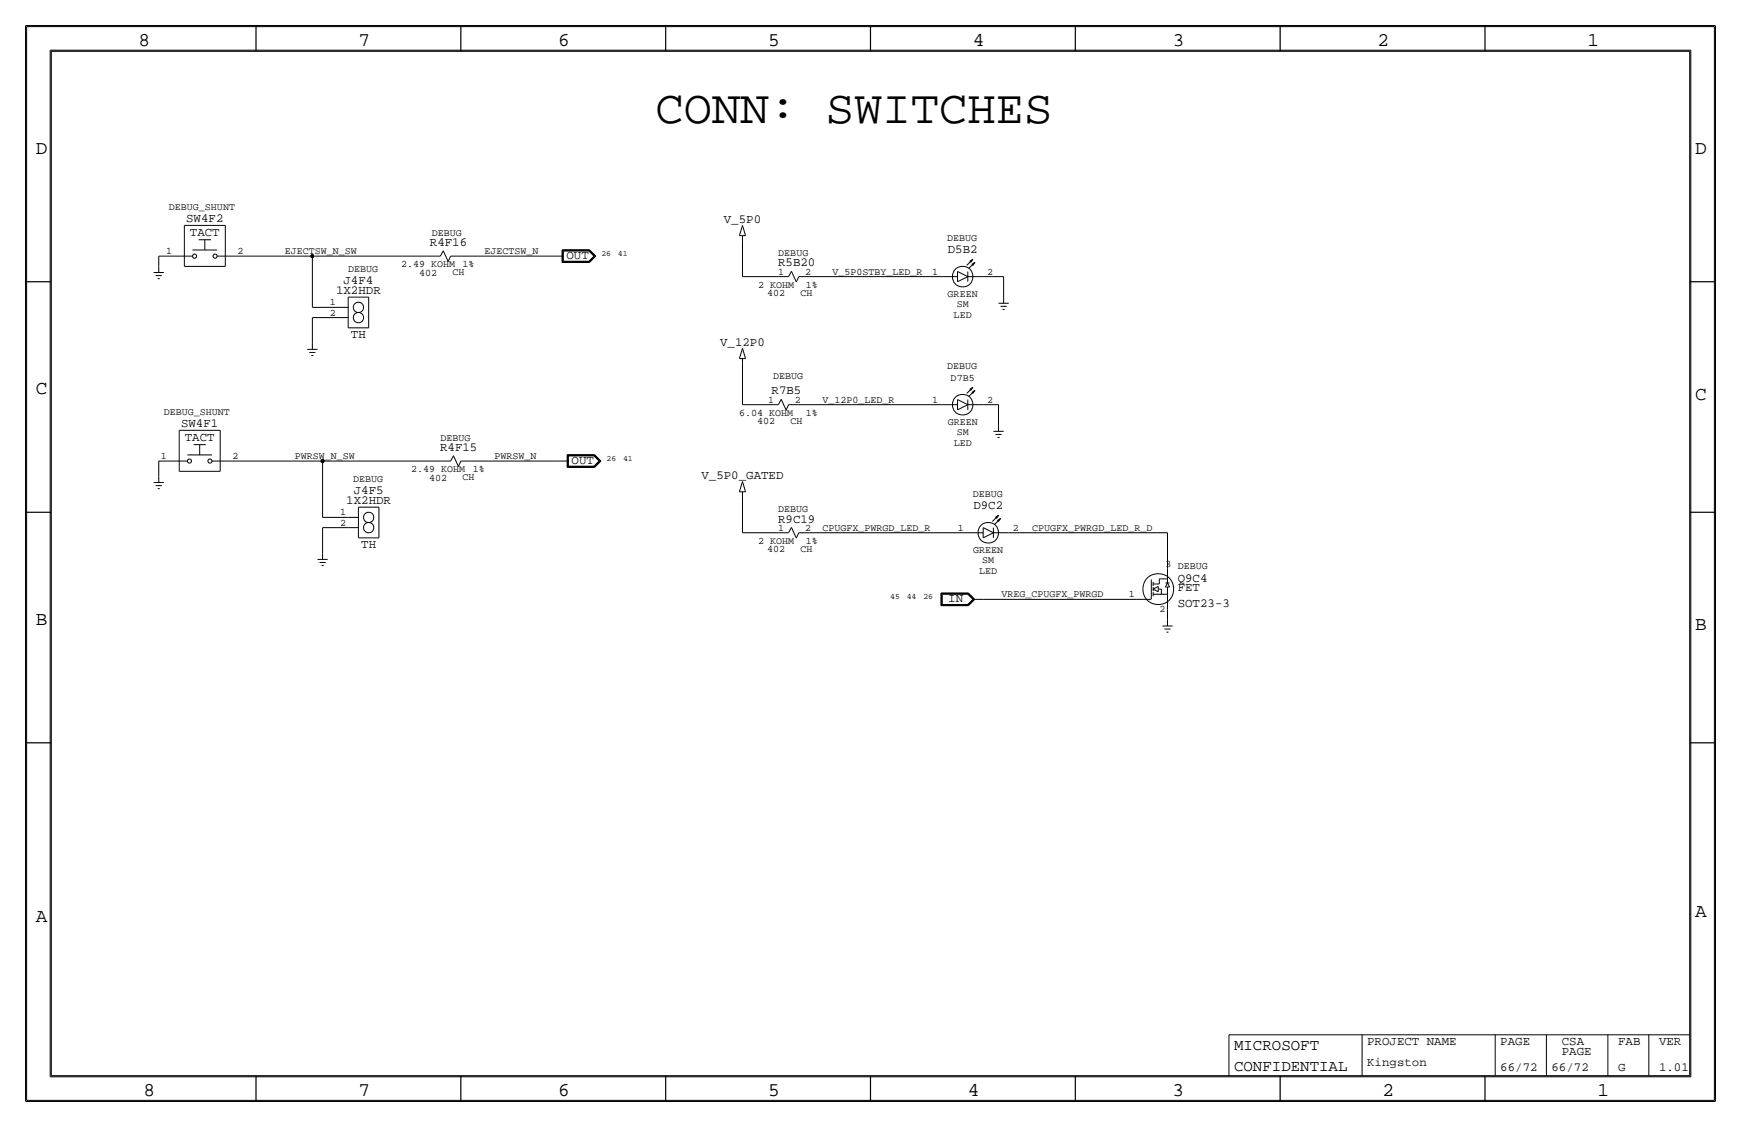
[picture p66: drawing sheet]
<svg xmlns="http://www.w3.org/2000/svg" width="432mm" height="279mm" viewBox="0 0 432 279" stroke-linecap="round" stroke-linejoin="round" font-family="sans-serif">
<defs><g id="words">
<text font-size="11.7" x="162.6" y="30.5">CONN: SWITCHES</text>
<g font-size="4.8">
<text x="34.3" y="11.4">8</text>
<text x="88.9" y="11.4">7</text>
<text x="138.5" y="11.4">6</text>
<text x="190.5" y="11.4">5</text>
<text x="241.3" y="11.4">4</text>
<text x="290.8" y="11.4">3</text>
<text x="341.6" y="11.4">2</text>
<text x="393.7" y="11.4">1</text>
<text x="8.9" y="38.1">D</text>
<text x="420.4" y="38.1">D</text>
<text x="8.9" y="97.8">C</text>
<text x="420.4" y="99.1">C</text>
<text x="8.9" y="154.9">B</text>
<text x="420.4" y="156.2">B</text>
<text x="420.4" y="227.3">A</text>
<text x="8.9" y="228.6">A</text>
<text x="35.6" y="271.8">8</text>
<text x="88.9" y="271.8">7</text>
<text x="138.4" y="271.8">6</text>
<text x="190.5" y="271.8">5</text>
<text x="240" y="271.8">4</text>
<text x="290.8" y="271.8">3</text>
<text x="342.9" y="271.8">2</text>
<text x="396.2" y="271.8">1</text>
</g>
<g font-size="3.9">
<text x="306.1" y="260.4">MICROSOFT</text>
<text x="306.1" y="265.4">CONFIDENTIAL</text>
</g>
<g font-size="3.1">
<text x="46.2" y="55.1">SW4F2</text>
<text x="47.1" y="58.4">TACT</text>
<text x="179.5" y="55.2">V_5P0</text>
<text x="106.6" y="61">R4F16</text>
<text x="140.5" y="64.3">OUT</text>
<text x="235.1" y="62.7">D5B2</text>
<text x="85.2" y="70.4">J4F4</text>
<text x="193" y="66">R5B20</text>
<text x="83.4" y="72.9">1X2HDR</text>
<text x="87" y="83.8">TH</text>
<text x="178.6" y="85.7">V_12P0</text>
<text x="191.4" y="97.8">R7B5</text>
<text x="44.9" y="105.9">SW4F1</text>
<text x="45.8" y="109.2">TACT</text>
<text x="109.2" y="111.8">R4F15</text>
<text x="141.8" y="115.1">OUT</text>
<text x="174" y="118.7">V_5P0_GATED</text>
<text x="85.9" y="125">1X2HDR</text>
<text x="87.7" y="122.4">J4F5</text>
<text x="193" y="129.5">R9C19</text>
<text x="241.4" y="126.2">D9C2</text>
<text x="89.6" y="135.9">TH</text>
<text x="235.2" y="149.4">IN</text>
<text x="292.1" y="146.4">FET</text>
<text x="292.1" y="144.3">Q9C4</text>
<text x="292.1" y="150.6">SOT23-3</text>
<text x="339.1" y="259.1">PROJECT NAME</text>
<text x="372.1" y="259.1">PAGE</text>
<text x="387.4" y="259.1">CSA</text>
<text x="387.4" y="261.6">PAGE</text>
<text x="401.3" y="259.1">FAB</text>
<text x="411.5" y="259.1">VER</text>
<text x="339.1" y="264.2">Kingston</text>
<text x="372.1" y="265.4">66/72</text>
<text x="384.8" y="265.4">66/72</text>
<text x="401.3" y="265.4">G</text>
<text x="411.5" y="265.4">1.01</text>
</g>
<g font-size="2.5">
<text x="41.9" y="52.1">DEBUG_SHUNT</text>
<text x="107.1" y="58.4">DEBUG</text>
<text x="234.9" y="59.7">DEBUG</text>
<text x="41.2" y="63">1</text>
<text x="58.9" y="63">2</text>
<text x="70.6" y="63">EJECTSW_N_SW</text>
<text x="120.1" y="63">EJECTSW_N</text>
<text x="193" y="63.5">DEBUG</text>
<text x="86.4" y="67.3">DEBUG</text>
<text x="99.5" y="66.3">2.49 KOHM</text>
<text x="103.9" y="68.3">402</text>
<text x="112.2" y="68.2">CH</text>
<text x="114.7" y="66.3">1%</text>
<text x="188.1" y="71.4">2 KOHM</text>
<text x="193" y="68.1">1</text>
<text x="199.7" y="68.1">2</text>
<text x="199.8" y="71.4">1%</text>
<text x="206.5" y="68.1">V_5P0STBY_LED_R</text>
<text x="231.2" y="68.1">1</text>
<text x="244.9" y="68.1">2</text>
<text x="81.8" y="75.7">1</text>
<text x="190.3" y="73.4">402</text>
<text x="198.6" y="73.3">CH</text>
<text x="235" y="73.7">GREEN</text>
<text x="237.3" y="76.2">SM</text>
<text x="81.8" y="78.2">2</text>
<text x="236.5" y="78.7">LED</text>
<text x="191.8" y="94">DEBUG</text>
<text x="234.9" y="91.4">DEBUG</text>
<text x="235.8" y="94.5">D7B5</text>
<text x="190.5" y="99.8">1</text>
<text x="197.2" y="99.8">2</text>
<text x="204" y="99.8">V_12P0_LED_R</text>
<text x="231.2" y="99.8">1</text>
<text x="244.9" y="99.8">2</text>
<text x="40.6" y="102.9">DEBUG_SHUNT</text>
<text x="183.3" y="103.1">6.04 KOHM</text>
<text x="187.8" y="105.2">402</text>
<text x="196" y="105.1">CH</text>
<text x="199.8" y="103.1">1%</text>
<text x="235" y="105.4">GREEN</text>
<text x="237.3" y="108">SM</text>
<text x="39.9" y="113.8">1</text>
<text x="57.7" y="113.8">2</text>
<text x="73.2" y="113.8">PWRSW_N_SW</text>
<text x="109.2" y="109.2">DEBUG</text>
<text x="122.7" y="113.8">PWRSW_N</text>
<text x="236.5" y="110.5">LED</text>
<text x="87.6" y="119.4">DEBUG</text>
<text x="102" y="117.1">2.49 KOHM</text>
<text x="106.5" y="119.1">402</text>
<text x="114.7" y="119">CH</text>
<text x="117.3" y="117.1">1%</text>
<text x="241.3" y="123.2">DEBUG</text>
<text x="84.4" y="130.3">2</text>
<text x="84.4" y="127.8">1</text>
<text x="193" y="131.6">1</text>
<text x="193" y="127">DEBUG</text>
<text x="199.7" y="131.6">2</text>
<text x="204" y="131.6">CPUGFX_PWRGD_LED_R</text>
<text x="237.5" y="131.6">1</text>
<text x="251.2" y="131.6">2</text>
<text x="256" y="131.6">CPUGFX_PWRGD_LED_R_D</text>
<text x="188.1" y="134.9">2 KOHM</text>
<text x="190.3" y="136.9">402</text>
<text x="198.6" y="136.8">CH</text>
<text x="199.8" y="134.9">1%</text>
<text x="241.4" y="137.2">GREEN</text>
<text x="242.9" y="142.2">LED</text>
<text x="243.6" y="139.7">SM</text>
<text x="289.1" y="140.5">3 DEBUG</text>
<text x="248.4" y="148.1">VREG_CPUGFX_PWRGD</text>
<text x="279.9" y="148.1">1</text>
<text x="287.6" y="151.6">2</text>
</g>
<g font-size="2">
<text x="149.1" y="63.5">26</text>
<text x="153.3" y="63.5">41</text>
<text x="150.4" y="114.3">26</text>
<text x="154.5" y="114.3">41</text>
<text x="220.8" y="148.6">45</text>
<text x="224.9" y="148.6">44</text>
<text x="229" y="148.6">26</text>
</g>
</g></defs>
<!-- layer: Nets -->
<g fill="none" stroke="#000" stroke-width=".25">
<path d="M184.1 59.7v8.9zM39.4 63.5h3.8zM39.4 63.5v2.5zM58.4 63.5h19.1zM77.5 78.7h6.3zM77.5 78.7v6.4zM77.5 63.5v12.7zM77.5 63.5h29.2zM77.5 76.2h6.3zM114.3 63.5h22.9zM184.1 68.6h8.9zM200.7 68.6h33z"/>
<path d="M243.8 68.6h5.1zM248.9 68.6v5.1zM184.1 90.2v10.1zM39.4 114.3h2.5zM39.4 114.3v3.8zM57.1 114.3h22.9zM80 114.3v14zM80 114.3h29.2zM116.8 114.3h21.6zM184.1 100.3h6.4zM198.1 100.3h35.6zM243.8 100.3h3.9z"/>
<path d="M247.6 100.3v5.1zM80 130.8h6.4zM80 130.8v6.4zM80 128.3h6.4zM184.1 132.1h8.9zM184.1 123.2v8.9zM200.7 132.1h39.3zM250.2 132.1h39.4zM289.6 132.1v8.9zM243.8 148.6h38.1zM289.6 151.1v2.6z"/>
</g>
<g fill="#000" stroke="#000" stroke-width=".25">
<circle cx="77.5" cy="63.5" r=".41"/>
<circle cx="80" cy="114.3" r=".41"/>
</g>
<!-- layer: Components -->
<g fill="none" stroke="#000" stroke-width=".25">
<path d="M45.7 55.9h10.2zM45.7 55.9v10.1zM49.3 59.4h3zM50.8 59.4v2.6zM55.9 55.9v10.1zM183.4 58.4h1.5zM184.1 55.9l-.7 2.5zM184.1 58.4v1.3zM184.1 55.9l.8 2.5zM38.1 67.6h2.5zM38.6 68.3h1.5zM39.1 69.1h.5z"/>
<path d="M39.4 66v1.6zM43.2 63.5h4.6zM45.7 66h10.2zM47.8 62h6zM53.8 63.5h4.6zM83.8 76.2h2.6zM83.8 78.7h2.6zM86.4 73.7v7.6zM86.4 73.7h5zM91.4 73.7v7.6zM106.7 63.5h2.5zM109.9 62.2l1.3 2.6z"/>
<path d="M109.9 62.2l-.7 1.3zM111.8 63.5l-.6 1.3zM111.8 63.5h2.5zM137.2 63.5h2.5zM139.4 61.9h6.8zM139.4 61.9v3.2zM139.4 65.1h6.8zM139.5 62h6.7zM139.5 62v3zM139.5 65h6.7zM139.6 62.1v2.8zM139.6 64.9h6.5z"/>
<path d="M139.6 62.1h6.5zM139.7 62.2h6.3zM139.7 62.2v2.6zM139.7 64.8h6.3zM146 64.8l1.3-1.3zM146 62.2l1.3 1.3zM146.1 64.9l1.4-1.4zM146.1 62.1l1.4 1.4zM146.2 62l1.4 1.5zM146.2 65l1.4-1.5zM146.2 61.9l1.6 1.6zM146.2 65.1l1.6-1.6z"/>
<path d="M193 68.6h2.6zM196.3 67.3l1.2 2.6zM196.3 67.3l-.7 1.3zM198.1 68.6l-.6 1.3zM198.1 68.6h2.6zM233.7 68.6h3.8zM237.5 67.3v2.6zM237.5 67.3l2.5 1.3zM237.5 69.9l2.5-1.3zM240 68.6h3.8zM240 67.3v2.6zM240.3 66.5l1.5-1.5z"/>
<path d="M240.5 64.8l.3 .2zM240.5 64.8l.8-.5zM241 65.5l.8-.5zM241 65.5l.3 .3zM241.3 64.3l-1.5 1.5zM241.3 64.3l-.5 .7zM241.8 65l-.5 .8zM247.6 75.2h2.6zM248.2 75.9h1.5zM248.7 76.7h.5zM248.9 73.7v1.5zM76.2 86.6h2.5z"/>
<path d="M76.7 87.4h1.5zM77.2 88.1h.5zM77.5 85.1v1.5zM86.4 81.3h5zM183.4 88.9h1.5zM184.1 86.4l-.7 2.5zM184.1 88.9v1.3zM184.1 86.4l.8 2.5zM193.8 99l1.2 2.7zM193.8 99l-.8 1.3zM237.5 99.1v2.5zM237.5 99.1l2.5 1.2z"/>
<path d="M240 99.1v2.5zM240.3 98.3l1.5-1.5zM240.5 96.5l.3 .3zM240.5 96.5l.8-.5zM241 97.3l.8-.5zM241 97.3l.3 .2zM241.3 96l-1.5 1.5zM241.3 96l-.5 .8zM241.8 96.8l-.5 .7zM38.1 119.6h2.5zM39.4 118.1v1.5zM41.9 114.3h4.6z"/>
<path d="M44.4 106.7h10.2zM44.4 106.7v10.1zM44.4 116.8h10.2zM46.5 112.8h6.1zM48 110.2h3.1zM49.5 110.2v2.6zM52.6 114.3h4.5zM54.6 106.7v10.1zM109.2 114.3h2.6zM112.5 113l1.2 2.6zM112.5 113l-.7 1.3zM114.3 114.3l-.6 1.3z"/>
<path d="M114.3 114.3h2.5zM138.4 114.3h2.6zM140.7 112.7h6.8zM140.7 112.7v3.2zM140.7 115.9h6.8zM140.8 112.8v3zM140.8 115.8h6.6zM140.8 112.8h6.6zM140.9 112.9v2.8zM140.9 115.7h6.5zM140.9 112.9h6.5zM141 113h6.3z"/>
<path d="M141 113v2.6zM141 115.6h6.3zM147.3 113l1.3 1.3zM147.3 115.6l1.3-1.3zM147.4 115.7l1.3-1.4zM147.4 112.9l1.3 1.4zM147.4 112.8l1.5 1.5zM147.5 112.7l1.5 1.6zM147.5 115.9l1.5-1.6zM148.9 114.3l-1.5 1.5zM184.1 119.4l-.7 2.5zM184.1 119.4l.8 2.5z"/>
<path d="M190.5 100.3h2.5zM195.6 100.3l-.6 1.4zM195.6 100.3h2.5zM233.7 100.3h3.8zM237.5 101.6l2.5-1.3zM240 100.3h3.8zM246.4 106.9h2.5zM246.9 107.7h1.5zM247.4 108.5h.5zM247.6 105.4v1.5zM38.6 120.4h1.5zM39.1 121.2h.5z"/>
<path d="M78.7 138.7h2.6zM79.2 139.4h1.6zM80 137.2v1.5zM86.4 128.3h2.5zM86.4 130.8h2.5zM88.9 133.4h5.1zM88.9 125.7h5.1zM88.9 125.7v7.7zM94 125.7v7.7zM183.4 121.9h1.5zM184.1 121.9v1.3zM193 132.1h2.6z"/>
<path d="M196.3 130.8l1.2 2.6zM196.3 130.8l-.7 1.3zM198.1 132.1h2.6zM198.1 132.1l-.6 1.3zM240 132.1h3.8zM243.8 130.8v2.6zM243.8 130.8l2.6 1.3zM243.8 133.4l2.6-1.3zM246.1 129.3l1.5-1.5zM246.4 132.1h3.8zM246.4 130.8v2.6zM246.6 130l1.6-1.5z"/>
<path d="M246.9 128.3l.2 .2zM246.9 128.3l.7-.5zM247.4 129l.8-.5zM247.4 129l.2 .3zM247.6 127.8l-.5 .7zM248.2 128.5l-.6 .8zM79.8 140.2h.5zM233.4 147v3.2zM233.4 150.2h6.8zM233.4 147h6.8zM233.5 147.1h6.6zM233.5 147.1v3z"/>
<path d="M233.5 150.1h6.6zM233.6 147.2h6.5zM233.6 147.2v2.8zM233.6 150h6.5zM233.7 147.3h6.3zM233.7 147.3v2.6zM233.7 149.9h6.3zM240 147.3l1.3 1.3zM240 149.9l1.3-1.3zM240.1 147.2l1.4 1.4zM240.1 150l1.4-1.4zM240.1 150.1l1.5-1.5z"/>
<path d="M240.1 147.1l1.5 1.5zM240.2 147l1.6 1.6zM240.2 150.2l1.6-1.6zM241.3 148.6h2.5zM281.9 148.6h3.6zM285.5 143.7v4.8zM286 146.1l1.3-.7zM286 144.8h1.5zM286 146.8v1zM286 147.3h3.6zM286 145.5v1.1zM286 144.3v1z"/>
<path d="M286 146.1l1.3 .6zM287.3 146.1h.7zM287.3 145.4v1.3zM287.5 143.5v1.3zM287.5 143.5h2.1zM288 146.1v1.2zM288.3 155.2h2.5zM288.8 156h1.5zM289.1 145.5h1zM289.1 144.5h1zM289.3 156.7h.5zM289.6 144.5l-.5 1z"/>
<path d="M289.6 145.5v5.6zM289.6 141v3.5zM289.6 153.7v1.5zM289.6 144.5l.5 1z"/>
<circle cx="48.3" cy="63.5" r=".51"/>
<circle cx="53.3" cy="63.5" r=".51"/>
<circle cx="88.9" cy="76.2" r="1.28"/>
<circle cx="88.9" cy="78.8" r="1.28"/>
<circle cx="238.8" cy="68.6" r="2.56"/>
<circle cx="47" cy="114.3" r=".51"/>
<circle cx="52.1" cy="114.3" r=".51"/>
<circle cx="238.8" cy="100.4" r="2.56"/>
<circle cx="91.4" cy="128.3" r="1.28"/>
<circle cx="91.4" cy="130.8" r="1.28"/>
<circle cx="245.1" cy="132.1" r="2.56"/>
<circle cx="287.3" cy="146.1" r="3.8"/>
</g>
<!-- layer: Page Border and Title Block -->
<g fill="none" stroke="#000" stroke-width=".3">
<path d="M6.3 6.4h419.1zM6.3 6.4v266.7zM12.7 12.7h406.4zM12.7 12.7v254zM63.5 6.4v6.3zM114.3 6.4v6.3zM165.1 6.4v6.3zM215.9 6.4v6.3zM266.7 6.4v6.3zM317.5 6.4v6.3zM368.3 6.4v6.3zM419.1 12.7v254z"/>
<path d="M425.4 6.4v266.7zM6.3 69.9h6.4zM419.1 69.9h6.3zM6.3 127h6.4zM419.1 127h6.3zM6.3 184.2h6.4zM419.1 184.2h6.3zM6.3 273.1h419.1zM12.7 266.7h406.4zM63.5 266.7v6.4zM114.3 266.7v6.4zM165.1 266.7v6.4z"/>
<path d="M215.9 266.7v6.4zM266.7 266.7v6.4zM317.5 266.7v6.4zM368.3 266.7v6.4z"/>
</g>
<g fill="none" stroke="#000" stroke-width=".25">
<path d="M6.6 6.6h418.6zM6.6 6.6v266.2zM12.4 12.4v254.6zM12.4 12.4h407zM419.4 12.4v254.6zM425.2 6.6v266.2zM304.8 256.5v10.2zM304.8 256.5h114.3zM337.8 256.5v10.2zM370.8 256.5v10.2zM383.5 256.5v10.2zM398.8 256.5v10.2z"/>
<path d="M408.9 256.5v10.2zM6.6 272.8h418.6zM12.4 267h407z"/>
</g>
<use href="#words"/>
</svg>
